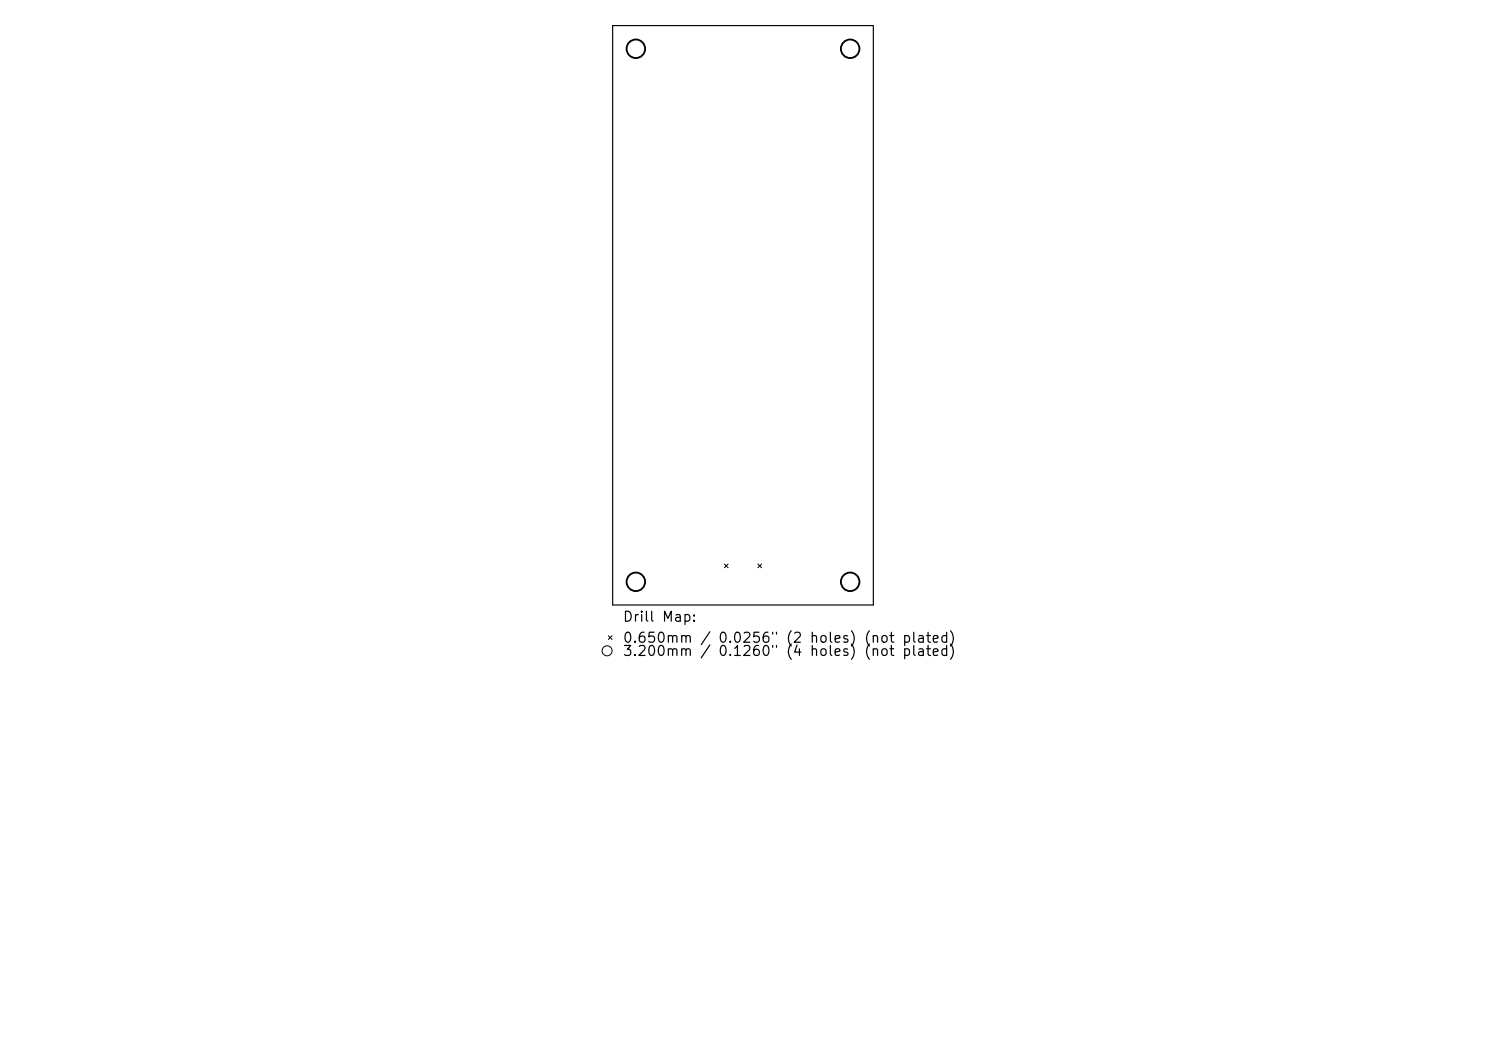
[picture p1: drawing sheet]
<svg xmlns="http://www.w3.org/2000/svg" width="297mm" height="210mm" viewBox="0 0 297 210" stroke-linecap="round" stroke-linejoin="round" font-family="sans-serif">
<defs><g id="words">
<g font-size="2">
<text x="124.3" y="124.7">Drill Map:</text>
<text x="124.3" y="128.9">0.650mm / 0.0256&quot; (2 holes) (not plated)</text>
<text x="124.3" y="131.6">3.200mm / 0.1260&quot; (4 holes) (not plated)</text>
</g>
</g></defs>
<path d="M122.5 5.1h52v115.8h-52z" fill="none" stroke="#000" stroke-width=".23"/>
<g fill="none" stroke="#000" stroke-width=".2">
<path d="M144.8 112.7l.7 .8M145.5 112.7l-.7 .8M151.5 112.7l.7 .8M152.2 112.7l-.7 .8M121.6 127l.7 .8M122.3 127l-.7 .8"/>
<circle cx="121.3" cy="130" r="1"/>
</g>
<g fill="none" stroke="#000" stroke-width=".37">
<circle cx="127.1" cy="9.7" r="1.85"/>
<circle cx="169.9" cy="9.7" r="1.85"/>
<circle cx="127.1" cy="116.3" r="1.85"/>
<circle cx="169.9" cy="116.3" r="1.85"/>
</g>
<use href="#words"/>
</svg>
